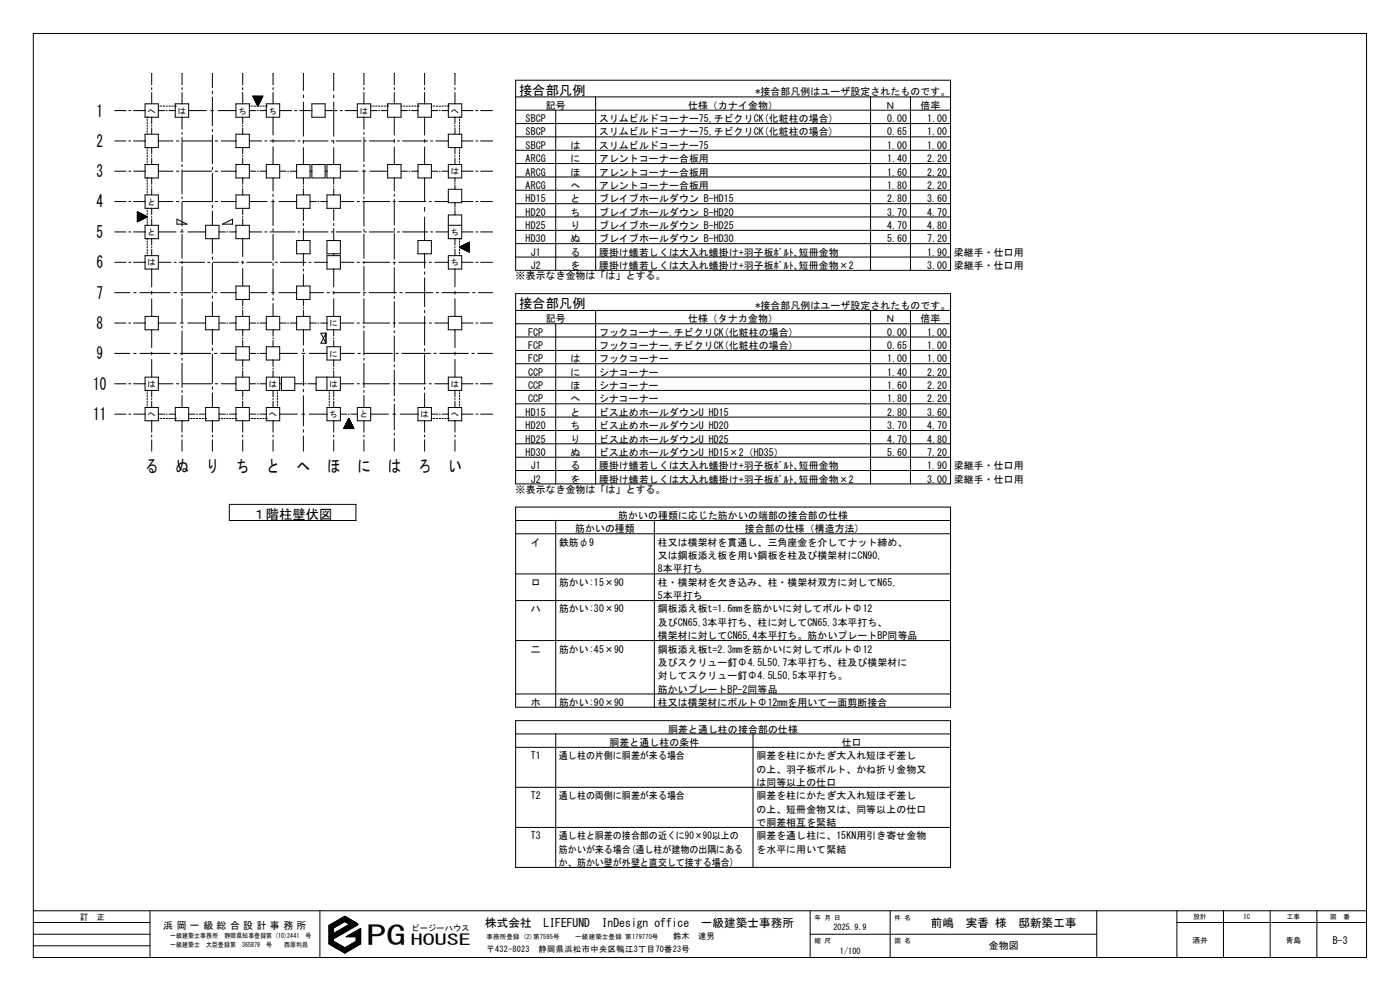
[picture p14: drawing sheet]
<svg xmlns="http://www.w3.org/2000/svg" width="420mm" height="297mm" viewBox="0 0 420 297" stroke-linecap="round" stroke-linejoin="round" font-family="sans-serif">
<defs><g id="words">
<text font-size="8" x="109.9" y="283.2">PG</text>
<g font-size="5">
<text x="28.9" y="34.9">1</text>
<text x="28.9" y="44">2</text>
<text x="28.9" y="53.1">3</text>
<text x="28.9" y="62.2">4</text>
<text x="28.9" y="71.3">5</text>
<text x="28.9" y="80.4">6</text>
<text x="28.9" y="89.5">7</text>
<text x="28.9" y="98.6">8</text>
<text x="28.9" y="107.7">9</text>
<text x="27.9" y="116.8">10</text>
<text x="27.9" y="125.9">11</text>
<text x="43.6" y="141.5">る</text>
<text x="52.7" y="141.5">ぬ</text>
<text x="61.8" y="141.5">り</text>
<text x="70.9" y="141.5">ち</text>
<text x="79.9" y="141.5">と</text>
<text x="89" y="141.5">へ</text>
<text x="98.1" y="141.5">ほ</text>
<text x="107.2" y="141.5">に</text>
<text x="116.3" y="141.5">は</text>
<text x="125.4" y="141.5">ろ</text>
<text x="134.5" y="141.5">い</text>
</g>
<text font-size="4.5" x="123.3" y="283.3">HOUSE</text>
<g font-size="4">
<text x="155.7" y="28.4">接合部凡例</text>
<text x="155.7" y="92.5">接合部凡例</text>
<text x="75.8" y="155.4">１階柱壁伏図</text>
</g>
<g font-size="3.5">
<text x="145.5" y="277.7">株式会社　LIFEFUND</text>
<text x="180.6" y="277.7">InDesign office　一級建築士事務所</text>
<text x="279.3" y="277.7">前嶋　実香 様　邸新築工事</text>
</g>
<g font-size="3">
<text x="226.6" y="28.6">*接合部凡例はユーザ設定されたものです。</text>
<text x="163.7" y="32.6">記号</text>
<text x="206.5" y="32.6">仕様（カナイ金物）</text>
<text x="265.6" y="32.6">Ｎ</text>
<text x="276.2" y="32.6">倍率</text>
<text x="157.7" y="36.6">SBCP</text>
<text x="157.7" y="40.6">SBCP</text>
<text x="179.7" y="36.6">スリムビルドコーナー75,チビクリCK(化粧柱の場合)</text>
<text x="179.7" y="40.6">スリムビルドコーナー75,チビクリCK(化粧柱の場合)</text>
<text x="266.1" y="36.6">0.00</text>
<text x="266.1" y="40.6">0.65</text>
<text x="278.1" y="36.6">1.00</text>
<text x="278.1" y="40.6">1.00</text>
<text x="157.7" y="44.6">SBCP</text>
<text x="171.2" y="44.6">は</text>
<text x="179.7" y="44.6">スリムビルドコーナー75</text>
<text x="266.1" y="44.6">1.00</text>
<text x="278.1" y="44.6">1.00</text>
<text x="157.7" y="48.6">ARCG</text>
<text x="157.7" y="52.6">ARCG</text>
<text x="171.2" y="48.6">に</text>
<text x="171.2" y="52.6">ほ</text>
<text x="179.7" y="48.6">アレントコーナー合板用</text>
<text x="179.7" y="52.6">アレントコーナー合板用</text>
<text x="266.1" y="48.6">1.40</text>
<text x="266.1" y="52.6">1.60</text>
<text x="278.1" y="48.6">2.20</text>
<text x="278.1" y="52.6">2.20</text>
<text x="157.7" y="56.6">ARCG</text>
<text x="171.2" y="56.6">へ</text>
<text x="179.7" y="56.6">アレントコーナー合板用</text>
<text x="266.1" y="56.6">1.80</text>
<text x="278.1" y="56.6">2.20</text>
<text x="157.7" y="60.6">HD15</text>
<text x="157.7" y="64.6">HD20</text>
<text x="171.2" y="60.6">と</text>
<text x="171.2" y="64.6">ち</text>
<text x="179.7" y="60.6">ブレイブホールダウン B-HD15</text>
<text x="179.7" y="64.6">ブレイブホールダウン B-HD20</text>
<text x="266.1" y="60.6">2.80</text>
<text x="266.1" y="64.6">3.70</text>
<text x="278.1" y="60.6">3.60</text>
<text x="278.1" y="64.6">4.70</text>
<text x="157.7" y="68.6">HD25</text>
<text x="171.2" y="68.6">り</text>
<text x="179.7" y="68.6">ブレイブホールダウン B-HD25</text>
<text x="266.1" y="68.6">4.70</text>
<text x="278.1" y="68.6">4.80</text>
<text x="157.7" y="72.6">HD30</text>
<text x="159.2" y="76.6">J1</text>
<text x="171.2" y="72.6">ぬ</text>
<text x="171.2" y="76.6">る</text>
<text x="179.7" y="72.6">ブレイブホールダウン B-HD30</text>
<text x="179.7" y="76.6">腰掛け蟻若しくは大入れ蟻掛け+羽子板ﾎﾞﾙﾄ､短冊金物</text>
<text x="266.1" y="72.6">5.60</text>
<text x="278.1" y="76.6">1.90</text>
<text x="278.1" y="72.6">7.20</text>
<text x="286.1" y="76.6">梁継手・仕口用</text>
<text x="154.7" y="83.6">※表示なき金物は「は」とする。</text>
<text x="159.2" y="80.6">J2</text>
<text x="171.2" y="80.6">を</text>
<text x="179.7" y="80.6">腰掛け蟻若しくは大入れ蟻掛け+羽子板ﾎﾞﾙﾄ､短冊金物×2</text>
<text x="278.1" y="80.6">3.00</text>
<text x="286.1" y="80.6">梁継手・仕口用</text>
<text x="226.6" y="92.6">*接合部凡例はユーザ設定されたものです。</text>
<text x="158.5" y="100.6">FCP</text>
<text x="163.7" y="96.6">記号</text>
<text x="179.7" y="100.6">フックコーナー,チビクリCK(化粧柱の場合)</text>
<text x="206.5" y="96.6">仕様（タナカ金物）</text>
<text x="265.6" y="96.6">Ｎ</text>
<text x="266.2" y="100.6">0.00</text>
<text x="276.2" y="96.6">倍率</text>
<text x="278.1" y="100.6">1.00</text>
<text x="158.5" y="104.6">FCP</text>
<text x="179.7" y="104.6">フックコーナー,チビクリCK(化粧柱の場合)</text>
<text x="266.2" y="104.6">0.65</text>
<text x="278.1" y="104.6">1.00</text>
<text x="158.5" y="108.6">FCP</text>
<text x="158.5" y="112.6">CCP</text>
<text x="171.2" y="108.6">は</text>
<text x="171.2" y="112.6">に</text>
<text x="179.7" y="108.6">フックコーナー</text>
<text x="179.7" y="112.6">シナコーナー</text>
<text x="266.1" y="108.6">1.00</text>
<text x="266.1" y="112.6">1.40</text>
<text x="278.1" y="108.6">1.00</text>
<text x="278.1" y="112.6">2.20</text>
<text x="158.5" y="116.6">CCP</text>
<text x="171.2" y="116.6">ほ</text>
<text x="179.7" y="116.6">シナコーナー</text>
<text x="266.1" y="116.6">1.60</text>
<text x="278.1" y="116.6">2.20</text>
<text x="157.7" y="124.6">HD15</text>
<text x="158.5" y="120.6">CCP</text>
<text x="171.2" y="120.6">へ</text>
<text x="171.2" y="124.6">と</text>
<text x="179.7" y="120.6">シナコーナー</text>
<text x="179.7" y="124.6">ビス止めホールダウンU HD15</text>
<text x="266.1" y="124.6">2.80</text>
<text x="266.1" y="120.6">1.80</text>
<text x="278.1" y="120.6">2.20</text>
<text x="278.1" y="124.6">3.60</text>
<text x="157.7" y="128.6">HD20</text>
<text x="171.2" y="128.6">ち</text>
<text x="179.7" y="128.6">ビス止めホールダウンU HD20</text>
<text x="266.1" y="128.6">3.70</text>
<text x="278.1" y="128.6">4.70</text>
<text x="157.7" y="132.6">HD25</text>
<text x="157.7" y="136.6">HD30</text>
<text x="171.2" y="132.6">り</text>
<text x="171.2" y="136.6">ぬ</text>
<text x="179.7" y="132.6">ビス止めホールダウンU HD25</text>
<text x="179.7" y="136.6">ビス止めホールダウンU HD15×2（HD35）</text>
<text x="266.1" y="132.6">4.70</text>
<text x="266.1" y="136.6">5.60</text>
<text x="278.1" y="136.6">7.20</text>
<text x="278.1" y="132.6">4.80</text>
<text x="159.2" y="140.6">J1</text>
<text x="171.2" y="140.6">る</text>
<text x="179.7" y="140.6">腰掛け蟻若しくは大入れ蟻掛け+羽子板ﾎﾞﾙﾄ､短冊金物</text>
<text x="278.1" y="140.6">1.90</text>
<text x="286.1" y="140.6">梁継手・仕口用</text>
<text x="154.7" y="147.6">※表示なき金物は「は」とする。</text>
<text x="159.2" y="144.6">J2</text>
<text x="171.2" y="144.6">を</text>
<text x="179.7" y="144.6">腰掛け蟻若しくは大入れ蟻掛け+羽子板ﾎﾞﾙﾄ､短冊金物×2</text>
<text x="278.1" y="144.6">3.00</text>
<text x="286.1" y="144.6">梁継手・仕口用</text>
<text x="185.5" y="155.6">筋かいの種類に応じた筋かいの端部の接合部の仕様</text>
<text x="172.5" y="159.6">筋かいの種類</text>
<text x="223.5" y="159.6">接合部の仕様（構造方法)</text>
<text x="159.2" y="163.6">イ</text>
<text x="167.7" y="163.6">鉄筋φ9</text>
<text x="197.3" y="163.6">柱又は横架材を貫通し、三角座金を介してナット締め、</text>
<text x="197.3" y="167.6">又は鋼板添え板を用い鋼板を柱及び横架材にCN90,</text>
<text x="197.3" y="171.6">8本平打ち</text>
<text x="159.2" y="175.6">ロ</text>
<text x="167.7" y="175.6">筋かい:15×90</text>
<text x="197.3" y="175.6">柱・横架材を欠き込み、柱・横架材双方に対してN65,</text>
<text x="197.3" y="179.6">5本平打ち</text>
<text x="159.2" y="183.6">ハ</text>
<text x="167.7" y="183.6">筋かい:30×90</text>
<text x="197.3" y="183.6">鋼板添え板t=1.6mmを筋かいに対してボルトΦ12</text>
<text x="197.3" y="187.6">及びCN65,3本平打ち、柱に対してCN65,3本平打ち、</text>
<text x="197.3" y="191.6">横架材に対してCN65,4本平打ち。筋かいプレートBP同等品</text>
<text x="159.2" y="195.6">二</text>
<text x="167.7" y="195.6">筋かい:45×90</text>
<text x="197.3" y="195.6">鋼板添え板t=2.3mmを筋かいに対してボルトΦ12</text>
<text x="197.3" y="199.6">及びスクリュー釘Φ4.5L50,7本平打ち、柱及び横架材に</text>
<text x="197.3" y="203.6">対してスクリュー釘Φ4.5L50,5本平打ち。</text>
<text x="197.3" y="207.6">筋かいプレートBP-2同等品</text>
<text x="159.2" y="211.6">ホ</text>
<text x="167.7" y="211.6">筋かい:90×90</text>
<text x="197.3" y="211.6">柱又は横架材にボルトΦ12mmを用いて一面剪断接合</text>
<text x="200.5" y="219.6">胴差と通し柱の接合部の仕様</text>
<text x="159.2" y="227.6">T1</text>
<text x="167.7" y="227.6">通し柱の片側に胴差が来る場合</text>
<text x="182.8" y="223.6">胴差と通し柱の条件</text>
<text x="226.9" y="227.6">胴差を柱にかたぎ大入れ短ほぞ差し</text>
<text x="252.5" y="223.6">仕口</text>
<text x="226.9" y="231.6">の上、羽子板ボルト、かね折り金物又</text>
<text x="159.2" y="239.6">T2</text>
<text x="167.7" y="239.6">通し柱の両側に胴差が来る場合</text>
<text x="226.9" y="235.6">は同等以上の仕口</text>
<text x="226.9" y="239.6">胴差を柱にかたぎ大入れ短ほぞ差し</text>
<text x="226.9" y="243.5">の上、短冊金物又は、同等以上の仕口</text>
<text x="159.2" y="251.5">T3</text>
<text x="167.7" y="251.5">通し柱と胴差の接合部の近くに90×90以上の</text>
<text x="226.9" y="247.6">で胴差相互を緊結</text>
<text x="226.9" y="251.5">胴差を通し柱に、15KN用引き寄せ金物</text>
<text x="167.7" y="255.6">筋かいが来る場合(通し柱が建物の出隅にある</text>
<text x="226.9" y="255.6">を水平に用いて緊結</text>
<text x="167.7" y="259.5">か、筋かい壁が外壁と直交して接する場合)</text>
<text x="49" y="278.3">浜 岡 一 級 総 合 設 計 事 務 所</text>
<text x="296.6" y="284.6">金物図</text>
<text x="399.8" y="282.8">B-3</text>
</g>
<g font-size="2.5">
<text x="44.2" y="34">へ</text>
<text x="53.3" y="34">は</text>
<text x="71.5" y="34">ち</text>
<text x="80.6" y="34">ち</text>
<text x="107.9" y="34">は</text>
<text x="135.3" y="34">へ</text>
<text x="135.3" y="52.2">は</text>
<text x="44.2" y="61.3">と</text>
<text x="44.2" y="70.4">と</text>
<text x="135.3" y="70.4">ち</text>
<text x="44.2" y="79.5">は</text>
<text x="135.3" y="79.5">ち</text>
<text x="98.8" y="97.8">に</text>
<text x="98.8" y="106.9">に</text>
<text x="44.2" y="115.9">は</text>
<text x="80.6" y="115.9">は</text>
<text x="98.8" y="115.9">は</text>
<text x="135.3" y="115.9">は</text>
<text x="44.2" y="125">へ</text>
<text x="80.6" y="125">へ</text>
<text x="98.8" y="125">ち</text>
<text x="107.9" y="125">と</text>
<text x="126.2" y="125">は</text>
<text x="135.3" y="125">へ</text>
<text x="24" y="275.6">訂　正</text>
<text x="123.5" y="279.1">ピージーハウス</text>
<text x="202" y="281.3">鈴木　達男</text>
<text x="250.1" y="278.9">2025.9.9</text>
<text x="146" y="285.2">〒432-8023　静岡県浜松市中央区鴨江3丁目70番23号</text>
<text x="251.9" y="285.9">1/100</text>
</g>
<g font-size="2.3">
<text x="357.8" y="282.5">酒井</text>
<text x="385.7" y="282.5">青島</text>
</g>
<g font-size="2">
<text x="244.3" y="275.6">年 月 日</text>
<text x="268.3" y="275.6">件 名</text>
<text x="358.1" y="275.4">設計</text>
<text x="373" y="275.4">IC</text>
<text x="386" y="275.4">工事</text>
<text x="399" y="275.4">図　番</text>
<text x="51.1" y="281">一級建築士事務所　静岡県知事登録第 (10)2441　号</text>
<text x="146" y="281.3">事務所登録 (2)第7595号</text>
<text x="172.6" y="281.3">一級建築士登録 第179770号</text>
<text x="51" y="283.8">一級建築士　大臣登録第　365879　号　　西原利昌</text>
<text x="244.3" y="282.6">縮 尺</text>
<text x="268.3" y="282.6">図 名</text>
</g>
</g></defs>
<g fill="none" stroke="#000" stroke-width=".3">
<path d="M10 10h400v277h-400zM34.4 33.1h3.4M38.7 33.1h.5M40.1 33.1h3.5M43.5 31.1h4v4h-4zM44.2 35.1h.1M44.2 35.1v.2M44.2 35.8v.4M44.2 36.6v.4M44.2 37.5v.4M44.2 38.3v.4M44.2 39.2v.4"/>
<path d="M45.5 22v3.4M45.5 26.3v.6M45.5 27.7v3.4M45.5 35.1v1.9M45.5 37.5v.3M45.5 38.3v1.9M45.5 22h.1M47.5 33.1h1.9M47.5 31.8h.2M48.1 31.8h.5M49 31.8h.4M49.8 31.8h.4"/>
<path d="M49.9 33.1h.3M50.7 33.1h1.9M50.7 31.8h.4M51.5 31.8h.4M52.4 31.8h.2M52.6 31.8h.1M52.6 31.1h4v4h-4zM54.6 26.3v.6M54.6 27.7v3.4M54.6 35.1v3.7M54.6 39.7v.6M54.7 22l-.1 3.4"/>
<path d="M56.6 33.1h5.3M63.2 33.1h.9M63.7 22h.1M63.7 22v4.3M63.7 27.3v.8M63.7 29.1v8.6M63.7 38.7v.8M65.4 33.1h5.4M70.8 31.1h4v4h-4zM72.8 22h.1M72.8 22v3.4M72.8 26.3v.6"/>
<path d="M72.8 27.7v3.4M72.8 35.1v1.9M72.8 37.5v.3M72.8 38.3v1.9M74.8 33.1h1.9M74.8 31.8h.2M75.4 31.8h.5M75.9 28.8h3l-1.6 3zM75.9 28.9h2.9M75.9 29h2.8M76 29.1h2.7M76 29.2h2.7"/>
<path d="M76.1 29.3h2.5M76.2 29.5h2.3M76.2 29.4h2.3M76.2 29.6h2.2M76.3 31.8h.4M76.3 29.8h2.1M76.4 29.8h1.9M76.4 30h1.9M76.4 29.9h1.9M76.5 30.1h1.7M76.6 30.3h1.5M76.6 30.4h1.5"/>
<path d="M76.7 30.4h1.3M76.7 30.6h1.3M76.7 30.5h1.3M76.8 30.8h1.1M76.8 30.7h1.1M76.9 30.9h.9M77 31.1h.7M77 31.2h.6M77.1 31.4h.5M77.1 31.8h.5M77.2 33.1h.3M77.2 31.5h.3"/>
<path d="M77.3 31.6h.1M77.3 31.7h.1M77.6 31.2l-.5 .1M77.9 30.6l-1.1 .1M78 33.1h1.9M78 31.8h.4M78.2 30.1l-1.7 .1M78.4 29.7h-2.1M78.6 29.3h-2.5M78.8 31.8h.4M79.7 31.8h.2M79.9 31.8h.1"/>
<path d="M79.9 31.1h4v4h-4zM81.9 26.3v.6M81.9 27.7v3.4M81.9 35.1v5.4M82 22l-.1 3.4M83.9 33.1h3.6M88.4 33.1h.6M89.9 33.1h3.7M91 22h.1M91 22v5.1M91 28.4v.9M91 30.6v10.2"/>
<path d="M93.6 31.1h3.9v4h-3.9zM97.5 33.1h3.6M100.1 28.4v.9M100.1 30.6v10.2M100.2 22l-.1 5.1M102 33.1h.7M103.5 33.1h3.7M107.2 31.1h4v4h-4zM109.2 22h.1M109.2 22v3.4M109.2 26.3v.6M109.2 27.7v3.4"/>
<path d="M109.2 35.1v3.7M109.2 39.7v.6M111.2 33.1h1.9M111.2 31.8h.2M111.8 31.8h.5M112.7 31.8h.4M113.5 31.8h.5M113.6 33.1h.3M114.4 33.1h1.9M114.4 31.8h.4M115.2 31.8h.5M116.1 31.8h.2"/>
<path d="M116.3 31.8h.1M116.3 31.1h4v4h-4zM118.3 26.3v.6M118.3 27.7v3.4M118.3 35.1v5.4M118.3 22v3.4M120.3 33.1h1.9M120.3 31.8h.2M120.9 31.8h.5M121.8 31.8h.4M122.6 31.8h.5M122.7 33.1h.3"/>
<path d="M123.5 33.1h1.9M123.5 31.8h.4M124.3 31.8h.5M125.2 31.8h.2M125.4 31.8h.1M125.4 31.1h4v4h-4zM127.4 26.3v.6M127.4 27.7v3.4M127.4 35.1v5.4M127.4 22v3.4M129.4 33.1h1.9M129.4 31.8h.2"/>
<path d="M130 31.8h.5M130.9 31.8h.4M131.7 31.8h.5M131.8 33.1h.3M132.6 33.1h1.9M132.6 31.8h.4M133.4 31.8h.5M134.3 31.8h.2M134.5 31.8h.1M134.5 31.1h4v4h-4zM136.5 22h.1M136.5 22v3.4"/>
<path d="M136.5 26.3v.6M136.5 27.7v3.4M136.5 35.1v1.9M136.5 37.5v.3M136.5 38.3v1.9M137.8 35.1h.1M137.8 35.1v.2M137.8 35.8v.4M137.8 36.6v.4M137.8 37.5v.4M137.8 38.3v.4M137.8 39.2v.4"/>
<path d="M138.5 33.1h3.4M142.7 33.1h.6M144.2 33.1h3.5M154.7 24h130.5v57h-130.5zM154.7 29h130.5M154.7 33h130.5M154.7 37h130.5M166.7 33v48M178.7 29v52M261.2 29v52M273.1 29v52M34.4 51.3h3.4"/>
<path d="M34.4 42.2h3.4M38.7 51.3h.5M38.7 42.2h.5M40.1 51.3h3.5M40.1 42.2h3.5M43.5 58.4h4v4h-4zM43.5 49.3h4v4h-4zM43.5 40.2h4v4h-4zM44.2 44.2h.1M44.2 53.3h.1M44.2 40v.2M44.2 44.2v.2"/>
<path d="M44.2 44.9v.4M44.2 45.7v.4M44.2 46.6v.4M44.2 47.4v.4M44.2 48.3v.4M44.2 49.1v.2M44.2 53.3v.3M44.2 54v.4M44.2 54.8v.4M44.2 55.7v.4M44.2 56.5v.4M44.2 57.4v.4"/>
<path d="M44.2 58.2v.2M45.5 44.2v1.9M45.5 46.7v.2M45.5 47.4v1.9M45.5 53.3v1.9M45.5 55.8v.2M45.5 56.5v1.9M47.5 51.3h4.4M47.5 42.2h4.4M52.9 51.3h.8M52.9 42.2h.8M54.6 41.2v7.2"/>
<path d="M54.6 49.4v.6M54.6 50.9v7.2M54.6 59v.6M54.7 51.3h8.8M54.7 42.2h8.8M63.7 40.5v8.6M63.7 50.1v.7M63.7 51.9v8.6M64.6 51.3h.7M64.6 42.2h.7M66.4 51.3h4.4M66.4 42.2h4.4"/>
<path d="M70.8 58.4h4v4h-4zM70.8 49.3h4v4h-4zM70.8 40.2h4v4h-4zM72.8 44.2v1.9M72.8 46.7v.2M72.8 47.4v1.9M72.8 53.3v1.9M72.8 55.8v.2M72.8 56.5v1.9M74.8 51.3h1.9M74.8 42.2h3.7M77.2 51.3h.3"/>
<path d="M78 51.3h1.9M79.5 42.2h.6M79.9 49.3h4v4h-4zM81 42.2h7.5M81.9 41.8v.9M81.9 44v5.3M81.9 53.3v3.9M81.9 58.2v.7M81.9 59.9v7.7M83.9 51.3h1.9M86.3 51.3h.3M87.1 51.3h1.9"/>
<path d="M89 58.4h4v4h-4zM89 49.3h4v4h-4zM89.4 42.2h.6M90.9 42.2h7.5M91 42.1v.8M91 44.2v5.1M91 53.3v1.9M91 55.8v.2M91 56.5v1.9M93 51.3h.2M93.3 51.3h.3M93.6 49.3h3.9v4h-3.9z"/>
<path d="M97.5 51.3h.2M97.9 51.3h.2M98.1 58.4h4v4h-4zM98.1 49.3h4v4h-4zM99.4 42.2h.5M100.1 42.1v.8M100.1 44.2v5.1M100.1 53.3v1.9M100.1 55.8v.2M100.1 56.5v1.9M100.9 42.2h7.5M102.1 51.3h5.3"/>
<path d="M108.8 51.3h.8M109.2 41.2v7.2M109.2 49.4v.6M109.2 50.9v7.2M109.2 59v.6M109.3 42.2h.6M110.8 42.2h7.5M111 51.3h5.3M116.3 49.3h4v4h-4zM118.3 41.8v.9M118.3 44v5.3M118.3 53.3v3.9"/>
<path d="M118.3 58.2v.6M118.3 59.8v7.6M119.3 42.2h.5M120.3 51.3h1.9M120.8 42.2h7.5M122.7 51.3h.3M123.5 51.3h1.9M125.4 49.3h4v4h-4zM127.4 41.8v.9M127.4 44v5.3M127.4 53.3v7.1M129.2 42.2h.6"/>
<path d="M129.4 51.3h1.9M130.7 42.2h3.8M131.8 51.3h.3M132.6 51.3h1.9M134.5 49.3h4v4h-4zM134.5 40.2h4v4h-4zM134.5 56.7h4v4h-4zM136.5 44.2v1.9M136.5 46.7v.2M136.5 47.4v1.9M136.5 53.3v1.3M136.5 54.9v.3"/>
<path d="M136.5 55.5v1.2M137.8 44.2h.1M137.8 40v.2M137.8 44.2v.2M137.8 44.9v.4M137.8 45.7v.4M137.8 46.6v.4M137.8 47.4v.4M137.8 48.3v.4M137.8 49.1v.2M138.5 51.3h3.4M138.5 42.2h3.4"/>
<path d="M142.7 51.3h.6M142.7 42.2h.6M144.2 51.3h3.5M144.2 42.2h3.5M154.7 41h130.5M154.7 45h130.5M154.7 49h130.5M154.7 53h130.5M154.7 57h130.5M34.4 78.6h3.4M34.4 69.5h3.4M34.4 60.4h3.4"/>
<path d="M38.7 78.6h.5M38.7 69.5h.5M38.7 60.4h.5M40.1 78.6h3.5M40.1 69.5h3.5M40.1 60.4h3.5M41.2 63.5l3 1.5-3 1.5zM41.2 63.5v3M41.3 63.5v2.9M41.4 63.6v2.7M41.5 63.7v2.6M41.7 63.7l-.1 2.6"/>
<path d="M41.7 63.8v2.4M41.8 63.8v2.4M41.9 63.8v2.3M42 63.9v2.2M42 63.9v2.1M42.1 64v2M42.2 64v2M42.3 64v1.9M42.4 64.1v1.8M42.5 64.1v1.7M42.6 64.2v1.6M42.7 64.2v1.5"/>
<path d="M42.8 64.3l-.1 1.4M42.8 64.3v1.4M42.9 64.3v1.3M43 64.4v1.2M43.1 64.4v1.1M43.1 64.5v1M43.2 64.5v1M43.3 64.5v.9M43.4 64.6v.8M43.5 64.6v.7M43.5 76.6h4v4h-4zM43.5 67.5h4v4h-4z"/>
<path d="M43.6 64.7v.6M43.7 64.7v.5M43.8 64.8v.4M43.9 64.8v.3M43.9 64.9v.2M44 64.9v.2M44.1 64.9v.1M44.2 62.4h.1M44.2 71.5h.1M44.2 62.4v.3M44.2 63.1v.4M44.2 63.9v.4"/>
<path d="M44.2 64.8v.4M44.2 65.6v.4M44.2 66.5v.4M44.2 67.3v.2M44.2 71.5v.3M44.2 72.2v.4M44.2 73v.4M44.2 73.9v.4M44.2 74.7v.4M44.2 75.6v.4M44.2 76.4v.2M45.5 62.4v1.9"/>
<path d="M45.5 64.9v.3M45.5 65.6v1.9M45.5 71.5v1.9M45.5 74v.3M45.5 74.7v1.9M47.5 78.6h3.8M47.5 69.5h5.3M47.5 60.4h4.4M52.2 78.6h.6M52.9 60.4h.8M53.1 65.7l3 1.5h-3zM53.8 78.6h7.6"/>
<path d="M54.1 69.5h.9M54.6 60.5v7.3M54.6 68.7v.6M54.6 70.2v7.2M54.6 78.4v.6M54.6 79.9v7.2M54.7 60.4h8.8M56.3 69.5h5.4M61.7 67.5h4v4h-4zM62.4 78.6h.5M63.7 61.5v.7M63.7 63.3v4.2"/>
<path d="M63.7 71.5v4.4M63.7 77v.8M63.7 78.8v8.8M63.9 78.6h7.6M64.6 60.4h.7M65.7 69.5h1.9M66.4 60.4h4.4M66.8 67.2l3-1.5v1.5zM68.1 69.5h.3M68.9 69.5h1.9M70.8 67.5h4v4h-4zM72.5 78.6h.6"/>
<path d="M72.8 62.4v1.9M72.8 64.9v.3M72.8 65.6v1.9M72.8 71.5v5.4M72.8 78.2v.9M74 78.6h7.6M74.8 69.5h3.7M74.8 60.4h5.3M79.5 69.5h.6M81 69.5h7.5M81.4 60.4h.9M81.9 68.6v.7"/>
<path d="M81.9 70.2v7.8M81.9 79v.6M82.6 78.6h.6M83.7 60.4h5.3M84.2 78.6h7.5M89 72.1h4v4h-4zM89.4 69.5h.6M90.9 69.5h7.5M91 62.4v3.7M91 67v.6M91 68.5v3.6M91 76.1v3.6"/>
<path d="M92.7 78.6h.6M93 60.4h1.9M94.3 78.6h3.8M95.4 60.4h.3M96.2 60.4h1.9M98.1 76.6h4v4h-4zM98.1 72.1h4v4h-4zM99.4 69.5h.5M100.1 62.4v3.7M100.1 67v.6M100.1 68.5v3.6M100.1 76.1v.2"/>
<path d="M100.1 76.5v.1M100.9 69.5h7.5M102.1 78.6h4M102.1 60.4h4M107.1 78.6h.7M107.1 60.4h.7M108.8 78.6h8.1M108.8 60.4h8.1M109.2 60.5v7.3M109.2 68.7v.6M109.2 70.2v7.2M109.2 78.4v.6"/>
<path d="M109.2 79.9v7.2M109.3 69.5h.6M110.8 69.5h7.5M117.9 78.6h.7M117.9 60.4h.7M118.3 68.4v.6M118.3 70v7.7M118.3 78.6v.6M119.3 69.5h.5M119.6 78.6h8.1M119.6 60.4h8.1M120.8 69.5h7.5"/>
<path d="M125.4 72.1h4v4h-4zM127.4 62.1v1.2M127.4 65.1v7M127.4 76.1v4.3M128.7 78.6h.7M128.7 60.4h.7M129.2 69.5h.6M130.4 78.6h4.1M130.4 60.4h4.1M130.7 69.5h3.8M134.5 76.6h4v4h-4zM134.5 64.4h4v7.1h-4z"/>
<path d="M134.5 67.5h4M136.5 60.7v1.4M136.5 62.5v.2M136.5 63.1v1.3M136.5 71.5v1.9M136.5 74v.3M136.5 74.7v1.9M137.8 71.5h.1M137.8 74.1l3-1.5v3zM137.8 71.5v.3M137.8 72.2v.4M137.8 73v.4"/>
<path d="M137.8 73.9v.4M137.8 74.7v.4M137.8 75.6v.4M137.8 76.4v.2M137.9 74v.1M138 74v.2M138.1 74v.2M138.1 73.9l.1 .4M138.2 73.9v.4M138.3 73.8v.5M138.4 73.8v.5M138.5 73.7v.7"/>
<path d="M138.5 78.6h3.4M138.5 69.5h3.4M138.5 60.4h3.4M138.6 73.7v.8M138.6 73.7l.1 .8M138.7 73.6v.9M138.9 73.5v1.1M139 73.5v1.1M139.1 73.4v1.3M139.2 73.4v1.4M139.2 73.4l.1 1.4M139.3 73.3v1.5"/>
<path d="M139.4 73.3v1.6M139.5 73.2v1.7M139.6 73.2v1.8M139.7 73.2v1.8M139.7 73.1v1.9M139.8 73.1v2M139.9 73.1v2M140 73v2.1M140 73v2.2M140.1 72.9v2.3M140.2 72.9v2.4M140.3 72.9v2.4"/>
<path d="M140.3 72.8v2.5M140.4 72.8v2.6M140.5 72.7v2.7M140.6 72.7v2.8M140.7 72.6v2.9M142.7 78.6h.6M142.7 69.5h.6M142.7 60.4h.6M144.2 78.6h3.5M144.2 69.5h3.5M144.2 60.4h3.5M154.7 61h130.5"/>
<path d="M154.7 65h130.5M154.7 69h130.5M154.7 73h130.5M154.7 77h130.5M34.4 96.8h3.4M34.4 87.7h4.5M38.7 96.8h.5M40.1 96.8h3.5M40.1 87.7h.8M42 87.7h9.1M43.5 94.8h4v4h-4zM45.5 80.6v5.4"/>
<path d="M45.5 87.3v.9M45.5 89.5v5.3M45.5 98.8v5.4M47.5 96.8h5.3M52.2 87.7h.8M54.1 87.7h9.1M54.1 96.8h.9M54.6 88v.6M54.6 89.5v7.3M54.6 97.7v.6M54.6 99.2v7.2M56.3 96.8h5.4"/>
<path d="M61.7 94.8h4v4h-4zM63.7 88.6v.8M63.7 90.5v4.3M63.7 98.8v4.5M64.3 87.7h.8M65.7 96.8h1.9M66.2 87.7h4.6M68.1 96.8h.3M68.9 96.8h1.9M70.8 94.8h4v4h-4zM70.8 85.7h4v4h-4zM72.8 80.4v5.3"/>
<path d="M72.8 89.7v2M72.8 92.2v.3M72.8 92.9v1.9M72.8 98.8v2M74.8 96.8h1.9M74.8 87.7h5.3M77.2 96.8h.3M78 96.8h1.9M79.9 94.8h4v4h-4zM81.4 87.7h.9M81.9 80.6v7.7M81.9 89.3v.7"/>
<path d="M81.9 91v3.8M81.9 98.8v2M83.7 87.7h5.3M83.9 96.8h1.9M86.3 96.8h.3M87.1 96.8h1.9M89 94.8h4v4h-4zM89 85.7h4v4h-4zM91 80.6v.6M91 82.1v3.6M91 89.7v2M91 92.2v.3"/>
<path d="M91 92.9v1.9M91 98.8v4.6M93 96.8h1.9M93 87.7h4.1M95.4 96.8h.3M96.2 96.8h1.9M97.8 99.9h-1.5l1.5 3M97.8 99.9v3M97.8 99.9l-1.5 3h1.5M98.1 87.7h.7M98.1 94.8h4v4h-4zM99.8 87.7h8.2"/>
<path d="M100.1 80.6v5.4M100.1 87.3v.9M100.1 89.5v5.3M100.1 98.8v2M102.1 96.8h4M107.1 96.8h.7M108.8 96.8h8.1M109 87.7h.7M109.2 88v.6M109.2 89.5v7.3M109.2 97.7v.6M109.2 99.2v7.2"/>
<path d="M110.7 87.7h8.2M117.9 96.8h.7M118.3 80.2v7.7M118.3 88.9v.6M118.3 90.5v7.6M118.3 99.1v.6M119.6 96.8h8.1M119.9 87.7h.7M121.7 87.7h8.1M127.4 81.5v.7M127.4 83.3v8.6M127.4 93v.7"/>
<path d="M127.4 94.8v8.6M128.7 96.8h.7M130.4 96.8h4.1M130.9 87.7h.7M132.6 87.7h8.2M134.5 94.8h4v4h-4zM136.5 80.6v5.4M136.5 87.3v.9M136.5 89.5v5.3M136.5 98.8v5.4M138.5 96.8h3.4M141.8 87.7h.7"/>
<path d="M142.7 96.8h.6M143.5 87.7h4.2M144.2 96.8h3.5M154.7 88h130.5v57h-130.5zM154.7 93h130.5M154.7 97h130.5M166.7 97v48M178.7 93v52M261.2 93v52M273.1 93v52M34.4 115h3.4M34.4 105.9h4.5"/>
<path d="M38.7 115h.5M40.1 115h3.5M40.1 105.9h.8M42 105.9h9.1M43.5 113h4v4h-4zM44.2 117h.1M44.2 117v.3M44.2 117.7v.4M44.2 118.5v.5M44.2 119.4v.4M45.5 105.5v.9M45.5 107.7v5.3"/>
<path d="M45.5 117v2M45.5 119.4v.4M47.5 115h4.4M52.2 105.9h.8M52.9 115h.8M54.1 105.9h9.1M54.6 107.4v.5M54.6 108.9v7.2M54.6 117v.6M54.6 118.5v3.6M54.7 115h8.8M63.7 104.3v.8"/>
<path d="M63.7 106.1v8.8M63.7 116v.7M63.7 117.8v4.3M64.3 105.9h.8M64.6 115h.7M66.2 105.9h4.6M66.4 115h4.4M70.8 113h4v4h-4zM70.8 103.9h4v4h-4zM72.8 101.3v.3M72.8 102v1.9M72.8 107.9v2"/>
<path d="M72.8 110.3v.4M72.8 111.1v1.9M72.8 117v2M72.8 119.4v.4M74.8 115h1.9M74.8 105.9h1.9M77.2 115h.3M77.2 105.9h.3M78 115h1.9M78 105.9h1.9M79.9 113h4v4h-4zM79.9 103.9h4v4h-4z"/>
<path d="M81.9 101.3v.3M81.9 102v1.9M81.9 107.9v2M81.9 110.3v.4M81.9 111.1v1.9M81.9 117v2M81.9 119.4v.4M83.2 117h.1M83.2 117v.3M83.2 117.7v.4M83.2 118.5v.5M83.2 119.4v.4"/>
<path d="M83.9 115h.2M83.9 105.9h5.3M84.2 115h.3M84.5 113h3.9v4h-3.9zM88.4 115h2.4M90.6 105.9h.8M91 104.6v.7M91 106.4v9.1M91 116.7v.7M91 118.6v9.1M91.4 115h.4M92.4 115h2.5"/>
<path d="M92.8 105.9h5.3M94.8 113h7.3v4h-7.3zM98.1 103.9h4v4h-4zM98.1 113v4M98.8 117h.1M98.8 117v.3M98.8 117.7v.4M98.8 118.5v.5M98.8 119.4v.4M100.1 101.3v.3M100.1 102v1.9M100.1 107.9v2"/>
<path d="M100.1 110.3v.4M100.1 111.1v1.9M100.1 117v2M100.1 119.4v.4M102.1 115h4M102.1 105.9h4.2M107.1 115h.7M107.4 105.9h.7M108.8 115h8.1M109.2 105.9h8.5M109.2 107.4v.5M109.2 108.9v7.2"/>
<path d="M109.2 117v.6M109.2 118.5v3.6M117.9 115h.7M118.3 100.7v7.7M118.3 109.3v.7M118.3 110.9v7.7M118.3 119.5v.7M118.8 105.9h.7M119.6 115h8.1M120.6 105.9h8.5M127.4 104.5v.7M127.4 106.3v8.6"/>
<path d="M127.4 116v.8M127.4 117.8v4.3M128.7 115h.7M130.2 105.9h.7M130.4 115h4.1M132 105.9h8.5M134.5 113h4v4h-4zM136.5 105.5v.9M136.5 107.7v5.3M136.5 117v2M136.5 119.4v.4M137.8 117h.1"/>
<path d="M137.8 117v.3M137.8 117.7v.4M137.8 118.5v.5M137.8 119.4v.4M138.5 115h3.4M141.6 105.9h.7M142.7 115h.6M143.3 105.9h4.4M144.2 115h3.5M154.7 101h130.5M154.7 105h130.5M154.7 109h130.5"/>
<path d="M154.7 113h130.5M154.7 117h130.5M34.4 124.1h3.4M38.7 124.1h.5M40.1 124.1h3.5M43.5 122.1h4v4h-4zM44.2 120.2v.4M44.2 121.1v.4M44.2 121.9v.2M45.5 120.2v1.9M45.5 126.1v3.4M45.5 130.4v.6"/>
<path d="M45.5 131.8v3.4M47.5 124.1h1.9M47.5 125.4h.2M48.1 125.4h.5M49 125.4h.4M49.8 125.4h.4M49.9 124.1h.3M50.7 124.1h1.9M50.7 125.4h.4M51.5 125.4h.4M52.4 125.4h.2M52.6 125.4h.1"/>
<path d="M52.6 122.1h4v4h-4zM54.6 126.1v3.4M54.6 130.4v.6M54.6 131.8v3.4M56.6 124.1h1.9M56.6 125.4h.2M57.2 125.4h.5M58.1 125.4h.4M58.9 125.4h.5M59 124.1h.3M59.8 124.1h1.9M59.8 125.4h.4"/>
<path d="M60.6 125.4h.4M61.5 125.4h.2M61.7 125.4h.1M61.7 122.1h4v4h-4zM63.7 126.1v3.4M63.7 130.4v.6M63.7 131.8v3.4M65.7 124.1h1.9M65.7 125.4h.2M66.3 125.4h.5M67.2 125.4h.4M68 125.4h.5"/>
<path d="M68.1 124.1h.3M68.9 124.1h1.9M68.9 125.4h.4M69.7 125.4h.4M70.6 125.4h.2M70.8 125.4h.1M70.8 122.1h4v4h-4zM72.8 120.2v1.9M72.8 126.1v3.4M72.8 130.4v.6M72.8 131.8v3.4M74.8 124.1h1.9"/>
<path d="M74.8 125.4h.2M75.4 125.4h.5M76.3 125.4h.4M77.1 125.4h.5M77.2 124.1h.3M78 124.1h1.9M78 125.4h.4M78.8 125.4h.4M79.7 125.4h.2M79.9 125.4h.1M79.9 122.1h4v4h-4zM81.9 120.2v1.9"/>
<path d="M81.9 126.1v3.4M81.9 130.4v.6M81.9 131.8v3.4M83.2 120.2v.4M83.2 121.1v.4M83.2 121.9v.2M83.9 124.1h5.3M90.6 124.1h.8M91 128.8v.7M91 130.7v4.5M92.8 124.1h5.3M98.1 122.1h4v4h-4z"/>
<path d="M98.8 120.2v.4M98.8 121.1v.4M98.8 121.9v.2M100.1 120.2v1.9M100.1 126.1v3.4M100.1 130.4v.6M100.1 131.8v3.4M102.1 124.1h1.9M103.2 128.4h2.9M103.2 128.3h2.9M103.3 128.3h2.7M103.3 128.1h2.7"/>
<path d="M103.4 127.9h2.5M103.5 127.8h2.3M103.5 127.7h2.3M103.5 127.6h2.2M103.6 127.6h2.1M103.6 127.5h2.1M103.7 127.4h1.9M103.7 127.3h1.9M103.8 127.2h1.7M103.8 127.1h1.7M103.8 127h1.7M103.9 127h1.5"/>
<path d="M103.9 126.9h1.5M104 126.8h1.3M104 126.7h1.3M104.1 126.6h1.1M104.1 126.5h1.1M104.1 126.4h1.1M104.2 126.4h.9M104.2 126.3h.9M104.3 126.2h.7M104.3 126.1h.7M104.4 126h.5M104.4 126.1h.5"/>
<path d="M104.4 125.9h.5M104.5 124.1h.3M104.5 125.8h.3M104.5 125.7h.3M104.6 125.6h.1M104.6 125.5h.1M104.6 125.4l1.5 3h-2.9zM105.3 124.1h1.9M107.2 122.1h4v4h-4zM109.2 126.1v3.4M109.2 130.4v.6M109.2 131.8v3.4"/>
<path d="M111.2 124.1h5.3M117.9 124.1h.8M118.3 121.2v7.6M118.3 129.8v.6M118.3 131.4v3.8M120.1 124.1h5.3M125.4 122.1h4v4h-4zM127.4 126.1v3.4M127.4 130.4v.6M127.4 131.8v3.4M129.4 124.1h1.9M129.4 125.4h.2"/>
<path d="M130 125.4h.5M130.9 125.4h.4M131.7 125.4h.5M131.8 124.1h.3M132.6 124.1h1.9M132.6 125.4h.4M133.4 125.4h.5M134.3 125.4h.2M134.5 125.4h.1M134.5 122.1h4v4h-4zM136.5 120.2v1.9M136.5 126.1v3.4"/>
<path d="M136.5 130.4v.6M136.5 131.8v3.4M137.8 120.2v.4M137.8 121.1v.4M137.8 121.9v.2M138.5 124.1h3.4M142.7 124.1h.6M144.2 124.1h3.5M154.7 121h130.5M154.7 125h130.5M154.7 129h130.5M154.7 133h130.5"/>
<path d="M154.7 137h130.5M68.8 151.1v4.9h38v-4.9M68.8 151.2h38M154.7 152h130.5v60h-130.5zM154.7 156h130.5M154.7 160h130.5M154.7 141h130.5M166.7 156v56M196.3 156v56M154.7 172h130.5M154.7 180h130.5M154.7 192h130.5"/>
<path d="M154.7 216h130.5v44h-130.5zM154.7 208h130.5M154.7 220h130.5M166.7 219.9v40.1M225.9 219.9v40.1M154.7 224h130.5M154.7 236h130.5M154.7 248h130.5M10 276.5h35M10 273h400M10 280h35M45 273v14"/>
<path d="M96 273v14M98.7 277.5v5.2M98.8 277.3l-.2 .2M98.8 277.3l-.1 .2M99 277.2l-.3 .6M99.2 277l-.5 1M99.4 276.9l-.7 1.4M99.7 276.8l-1 1.7M99.9 276.7l-1.2 2.1M100 278.3l-1.3 2.4M100 278.6l-1.3 2.3M100 278.8l-1.3 2.4"/>
<path d="M100 279.1l-1.3 2.3M100 279.3l-1.3 2.4M100 279.5l-1.3 2.4M100 279.8l-1.3 2.4M100.1 276.6l-1.4 2.4M100.2 279.7l-1.5 2.7M100.3 276.4l-1.6 2.8M100.5 279.6l-1.8 3.1M100.5 276.3l-1.8 3.2M100.7 279.4l-2 3.4M100.7 276.2l-2 3.5M100.9 279.3l-2.1 3.7"/>
<path d="M100.9 276.1l-2.2 3.9M101 279.2l-2.1 3.8M101.1 275.9l-2.4 4.3M101.3 279.1l-2.3 4M101.3 275.8l-2.6 4.7M101.5 279l-1.4 2.4v.7l3.4 2M101.6 275.7l-1.4 2.4M101.7 278.8l-1.4 2.4M101.8 275.6l-1.4 2.4M101.9 278.7l-1.4 2.4M102 275.5l-1.4 2.3M102.1 278.6l-1.3 2.4"/>
<path d="M102.2 275.3l-1.4 2.4M102.3 278.5l-1.3 2.3M102.4 275.2l-1.4 2.4M102.5 278.3l-1.3 2.4M102.6 275.1l-1.4 2.4M102.7 278.2l-1.3 2.4M102.8 275l-1.4 2.4M103 278.1l-1.4 2.4M103 274.9l-1.4 2.3M103.2 278l-1.4 2.4M103.3 274.7l-1.4 2.4M103.4 277.9l-1.4 2.3"/>
<path d="M103.4 274.7l-1.3 2.3M103.5 276.2l1.4 .8-4.9 2.8M103.5 276.2l-3.5 2v1.6M103.5 274.7l3.7 2.1 .1 .4-7.1 4.1M103.5 274.7l-1.2 2.2M103.6 277.7l-1.4 2.4M103.6 274.7l-4.8 2.6M103.7 274.7l-1.2 2M103.8 274.8l-1.1 1.8M103.8 277.6l-1.4 2.4M103.8 274.9l-.9 1.6M104 274.9l-.9 1.5"/>
<path d="M104 277.5l-1.3 2.4M104.1 275l-.8 1.3M104.2 275l-.7 1.2M104.2 277.4l-1.3 2.3M104.3 275.1l-.7 1.2M104.4 275.2l-.7 1.2M104.4 277.2l-1.3 2.5M104.5 275.2l-.7 1.2M104.6 275.3l-.7 1.2M104.6 277.2l-1.3 2.3M104.7 275.3l-.7 1.2M104.8 275.4l-.7 1.2"/>
<path d="M104.9 275.5l-.7 1.1M105 275.5l-.6 1.2M105.1 275.6l-.7 1.2M105.2 275.6l-.6 1.2M105.3 280l-.5 .8M105.3 275.7l-.7 1.2M105.5 275.8l-.7 1.1M105.5 279.8l-.6 1M105.5 275.8l-2 3.6M105.7 275.9l-2 3.4M105.7 279.7l-.6 1.1M105.7 275.9l-1.8 3.2"/>
<path d="M105.9 276l-1.8 3M105.9 279.6l-.7 1.2M106 276.1l-1.7 2.8M106.1 276.1l-1.6 2.7M106.1 279.4l-.7 1.4M106.2 276.2l-1.5 2.5M106.3 276.3l-1.4 2.3M106.3 279.3l-.8 1.5M106.4 276.3l-1.2 2.1M106.5 276.4l-1.1 1.9M106.6 279.2l-1 1.6M106.6 276.4l-1 1.8"/>
<path d="M106.7 276.5l-.9 1.5M106.8 279.1l-1 1.7M106.8 276.6l-.8 1.3M106.9 276.6l-.7 1.2M107 279l-1.1 1.8M107 276.7l-.6 1M107.1 278.8l-1.1 2M107.1 276.7l-.5 .9M107.2 276.8l-.4 .7M107.3 276.9l-.2 .4M107.4 278.7l-1.2 2.1M107.4 277.1l-.1 .1"/>
<path d="M107.6 278.6l-1.3 2.2M107.8 278.5l-1.3 2.3M108 278.4l-1.4 2.4M108.2 278.3v4.6l-4.7 2.8-4.7-2.7M108.2 278.3l-4.4 2.5h3v1.3M108.2 280l-2.5 4.4M108.2 279.7l-1.4 2.4M108.2 279.4l-1.4 2.4M108.2 279.2l-1.4 2.4M108.2 279l-1.4 2.3M108.2 278.7l-1.4 2.4M108.2 278.5l-1.4 2.3"/>
<path d="M108.2 278.3l-1.4 2.5M243 273v14M243 280h86M267 273v14M329 273v14M353.1 276.5h56.9M353.1 273v14M367 273v14M381 273v14M395.1 273v14M10 283.5h35M98.6 282.7l.2 .3"/>
<path d="M100 282l-.7 1.3M100 281.7l-.8 1.5M100 281.5l-.9 1.6M100.1 282.1l-.7 1.2M100.2 282.2l-.7 1.2M100.3 282.2l-.7 1.2M100.4 282.3l-.7 1.2M100.5 282.4l-.7 1.1M100.6 282.4l-.7 1.2M100.7 282.5l-.7 1.2M100.8 282.5l-.7 1.2M100.9 282.6l-.7 1.2"/>
<path d="M101 282.7l-.7 1.1M101.1 282.7l-.6 1.2M101.3 282.8l-.8 1.2M101.3 282.9l-.6 1.2M101.5 282.9l-.7 1.2M101.6 283l-.7 1.1M101.7 283l-.7 1.2M101.8 283.1l-.7 1.2M101.9 283.2l-.7 1.2M102 283.2l-.7 1.2M102.1 283.3l-.7 1.2M102.2 283.3l-.7 1.2"/>
<path d="M102.3 283.4l-.7 1.2M102.4 283.5l-.7 1.1M102.5 283.5l-.7 1.2M102.6 283.6l-.7 1.2M102.7 283.6l-.7 1.2M102.8 283.7l-.6 1.2M102.9 283.8l-.7 1.1M103 283.8l-.6 1.2M103.1 283.9l-.7 1.2M103.3 283.9l-.7 1.2M103.3 284l-.6 1.2M103.5 284.1l-.7 1.1"/>
<path d="M103.7 283.9l-.8 1.4M103.9 283.8l-.9 1.6M104 280.7v.1M104.1 283.7l-1 1.8M104.2 280.5l-.1 .3M104.3 283.5l-1.1 2M104.4 280.4l-.2 .4M104.5 283.5l-1.2 2M104.6 280.3l-.2 .5M104.7 283.3l-1.3 2.3M104.9 280.2l-.4 .6M104.9 283.2l-1.4 2.4"/>
<path d="M105.1 280.1l-.5 .7M105.2 283.1l-1.4 2.4M105.4 283l-1.4 2.3M105.6 282.8l-1.4 2.4M105.8 282.7l-1.4 2.4M106 282.6l-1.4 2.4M106.2 282.5l-1.4 2.4M106.4 282.4l-1.4 2.3M106.6 282.2l-1.4 2.4M106.8 282.1l-3.3 2M106.8 282.1l-1.3 2.4M108.2 282.6l-.2 .4"/>
<path d="M108.2 282.4l-.4 .8M108.2 282.1l-.6 1.2M108.2 281.9l-.8 1.5M108.2 281.6l-1.1 1.9M108.2 281.4l-1.3 2.2M108.2 281.1l-1.5 2.7M108.2 280.9l-1.7 3M108.2 280.7l-1.9 3.3M108.2 280.4l-2.1 3.7M108.2 280.2l-2.3 4"/>
</g>
<use href="#words"/>
</svg>
